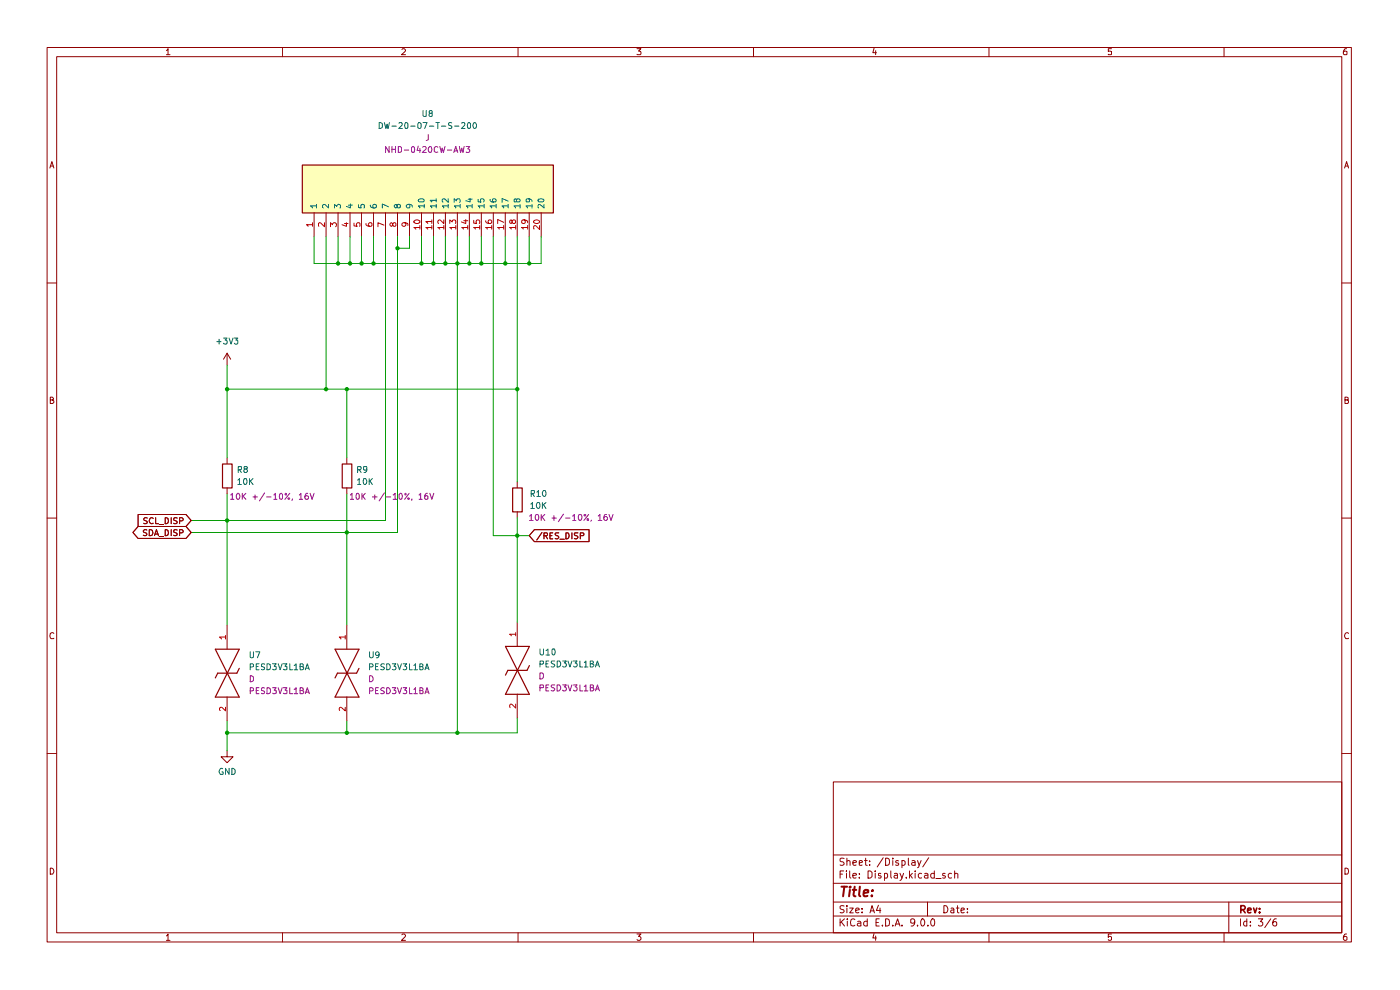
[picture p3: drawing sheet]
<svg xmlns="http://www.w3.org/2000/svg" width="297mm" height="210mm" viewBox="0 0 297 210" stroke-linecap="round" stroke-linejoin="round" font-family="sans-serif">
<g fill="none" stroke="#900000" stroke-width=".21">
<path d="M10 10.1h276.7v189.7h-276.7zM12 12h272.6v185.9h-272.6zM35.3 10.8l.3-.5v1.3M35.3 11.6h.8M59.9 10.1v1.9M85.3 10.5l.1-.2h.4l.2 .5-.8 .8h.8M109.9 10.1v1.9M135.1 10.3h.9l-.5 .5 .4 .1 .1 .5-.2 .2-.7-.1M159.9 10.1v1.9M185.4 10.2l-.2 1h.7M185.8 10.8v.8M209.8 10.1v1.9"/>
<path d="M235.8 10.3h-.7v.6h.7v.6h-.7M259.7 10.1v1.9M285.7 10.3l-.5 .1-.1 .3-.1 .7 .2 .2 .5-.1v-.6l-.5-.1-.2 .3M10.6 35.6l.4-1.3 .4 1.3M10.7 35.2h.6M285.2 35.6l.5-1.3 .4 1.3M285.4 35.2h.6M10 60h2M284.6 60h2.1M10.7 84.8h.5l.1-.3-.2-.3h-.4v1.4h.5l.2-.3v-.2l-.3-.3M285.3 84.8h.6l.1-.4-.7-.2v1.4h.5l.2-.1 .1-.4-.4-.3M10 109.9h2"/>
<path d="M284.6 109.9h2.1M11.4 134.4l-.2-.2-.5 .2-.1 .4 .2 .7 .6-.1M286.1 134.4a.58 .58 0 0 0-.8 .1 .58 .58 0 0 0 .1 .8l.1 .2 .6-.1M10 159.9h2M284.6 159.9h2.1M176.8 165.9h107.8v32h-107.8zM10.7 184.1a.71 .71 0 0 1 .7 .5 .71 .71 0 0 1-.2 .8h-.5zM35.3 198.5l.3-.4v1.4M35.3 199.5h.8M59.9 197.9v1.9M85.3 198.3l.1-.2h.4l.2 .4-.8 1h.8M109.9 197.9v1.9"/>
<path d="M135.1 198.1h.9l-.5 .5h.2l.3 .3v.3l-.3 .3h-.4l-.2-.2M159.9 197.9v1.9M176.8 194.3h107.8M176.8 191.3h107.8M176.8 187.4h107.8M176.8 181.4h107.8M178.2 194.9v1.5M178.2 185.4h.5M178.5 195.6l.7 .8M179 184.7h-.8v1.6M179.1 192.2a.64 .64 0 0 0-.9 .1v.4l.7 .3 .2 .4a.6 .6 0 0 1-.9 .1M179.1 182.1a.64 .64 0 0 0-.9 .1v.4l.7 .3 .2 .4a.6 .6 0 0 1-.9 .2"/>
<path d="M179.2 194.9l-1 .8M179.6 184.7v.2M179.6 185.3v1M179.7 192.1v.2M179.7 182.7v-.1a.36 .36 0 0 1 .6 .2v.8M179.7 182v1.6M179.7 192.6v1M179.7 194.9v.2M179.7 195.4v1M180.3 192.6h.7l-.7 1h.7M180.3 184.7v1.3l.2 .3M180.9 185.8l.8-.2-.1-.3h-.4l-.3 .1 .1 .8h.6"/>
<path d="M180.9 183l.8-.1-.1-.3-.4-.1-.3 .3 .1 .7h.6M181.4 195.1a.59 .59 0 0 0-.8-.1 .59 .59 0 0 0-.2 .7l.1 .6 .4 .1 .5-.1M181.5 193.1l.8-.1-.1-.3-.4-.1-.3 .3v.6l.3 .1 .4-.1M181.9 195.5h.6l.1 .9M182.3 186.1v.2M182.3 185.3v.1M182.3 183l.7-.1-.2-.4-.5 .1v.9h.6M182.6 195.7l-.5 .1-.2 .3 .2 .3 .5-.1M182.9 193.5v.1M182.9 192.7v.2M183.4 182.5h.6M183.6 182v1.5l.4 .1"/>
<path d="M184 195.5h-.6l-.2 .7a.52 .52 0 0 0 .8 .1M184 194.9v1.5M184.1 184.7h.5l.4 .4v.8l-.4 .4h-.5zM184.5 183.4v.2M184.5 182.6v.2M184.6 193.6l.4-1.5 .5 1.5M184.7 193.2h.7M185.4 198l-.2 1h.7M185.7 184.7v.2M185.7 185.3v1M185.8 198.5v1M185.8 195.7h.6"/>
<path d="M186.4 192l-.5 1.1h1M186.5 194.9h-.7v1.5h.7M186.7 192.6v1M186.9 185.3h-.5v.4l.5 .2-.1 .4-.4-.1M187.2 196.3v.1M187.4 181.9l-1.3 2M187.6 185.3h.4l.3 .2-.1 .7h-.6M187.6 185.3v1.5M187.9 194.9h.3a.89 .89 0 0 1 .3 1.4l-.6 .1zM187.9 182a.77 .77 0 0 1 .8 .8 .77 .77 0 0 1-.8 .8zM189 184.7v1.3l.1 .3M189.4 196.3v.1"/>
<path d="M189.4 182v.2M189.4 182.5v1.1M189.7 185.3h.5l.2 .1v.9M189.9 196.4l.5-1.5 .5 1.5M190 196h.8M190.4 185.6l-.5 .1-.2 .2 .2 .4 .5-.1M190.6 182.6l-.4-.1-.2 .3 .6 .3v.4h-.6M190.9 185.3l.4 1M191.3 196.3v.1M191.3 182.6l.5-.1 .2 .3v.5l-.2 .3-.5-.1M191.3 182.5v1.6M191.7 185.3l-.5 1.3-.3 .2"/>
<path d="M192.3 186.1v.2M192.7 182v1.5l.2 .1M193 184.7v1.6M193.1 185.7l.4 .6M193.5 182.6h.6v1M193.5 185.3l-.5 .5M194.1 195.6l-.4 .2-.5-.1 .1-.7 .4-.1 .3 .2a.92 .92 0 0 1-.7 1.3M194.1 184.7v.2M194.1 182.9l-.5 .1-.2 .2 .2 .4 .5-.1M194.1 185.3v1M194.6 196.3v.1M194.6 182.5l.4 1.1"/>
<path d="M195.4 182.5l-.5 1.4-.3 .2M195.5 195l.2-.1a.82 .82 0 0 1 .5 .8 .82 .82 0 0 1-.5 .7 1.1 1.1 0 0 1-.2-1.4zM195.5 185.3h-.4l-.3 .2 .1 .6 .2 .2 .4-.1M196.2 185.3h.4l.2 .1v.9M196.8 191.3v3M196.8 196.3v.1M196.8 185.6l-.5 .1-.2 .2 .2 .4 .5-.1M197 181.9l-1.3 2M197.8 194.9a.89 .89 0 0 1 .3 1.4l-.1 .1a.88 .88 0 0 1-.2-1.5zM198.2 185.3h-.5l-.3 .2v.4l.3 .4 .5-.1M198.2 184.7v1.6M198.5 186.4h1.1"/>
<path d="M200.2 192.1a.77 .77 0 0 1 .9 .8 .77 .77 0 0 1-.9 .7zM200.5 185.3h-.5v.4l.6 .2-.2 .4-.4-.1M201.8 192.7h.5l.1 .9M201.8 185.3h-.4l-.2 .2 .1 .6 .1 .2 .4-.1M202.4 193h-.6l-.1 .3 .1 .3 .6-.1M202.5 185.4l.2-.1 .5 .1v.9M202.5 184.7v1.6M202.9 192.6h.6M203.1 192.1v1.4l.4 .1M203.9 193.1l.7-.1v-.3l-.6-.1-.1 .3v.6l.1 .1 .6-.1M205.2 193.5v.1M205.2 192.7v.2"/>
<path d="M209.8 197.9v1.9M235.8 198.1h-.7v.7l.2-.2 .5 .2-.1 .6-.4 .1-.2-.2M259.7 197.9v1.9M260.7 191.3v6.6M263.1 194.9v1.5M264.5 195.5l-.4-.1-.3 .3v.5l.3 .2 .4-.1M264.5 194.9v1.5M265.3 196.3v.1M265.3 195.5v.2M267 194.9h.9l-.5 .6 .5 .2v.5l-.4 .2h-.4l-.1-.1M269.6 194.9l-1.3 1.9M270.8 194.9a.72 .72 0 0 0-.8 .7v.6a.46 .46 0 0 0 .4 .3 .46 .46 0 0 0 .4-.3v-.6a.52 .52 0 0 0-.8 .1"/>
<path d="M285.3 184.1l.7 .2 .1 .6-.3 .5h-.5zM285.7 198.1l-.5 .1-.1 .3-.1 .7 .2 .3 .5-.2v-.6l-.5-.1-.2 .3"/>
</g>
<path d="M263.2 193l.8-.1 .2-.3-.1-.3-.3-.2h-.6v1.5M263.7 193l.5 .6M264.7 193.1l.7-.1-.1-.3-.4-.1-.2 .3 .1 .6h.5M265.9 192.6l.4 1 .3-1M267.2 193.5v.1M267.2 192.7v.2" fill="none" stroke="#900000" stroke-width=".34"/>
<path d="M178.5 188.1h1.2M179.1 188.1l-.2 2M180.3 188.8l-.2 1.3M180.4 188.1l-.2 .1h.3l-.1-.1-.1 .2M180.9 188.8h.8M181.3 188.1l-.2 1.7v.2l.4 .1M182.4 188.1l-.2 1.7 .3 .3M183.3 189.4l.9-.1v-.5a.67 .67 0 0 0-.9 .2v1h.7M185 189.9v.2M185.1 188.8l.1 .1h-.2l.1-.1-.1 .2" fill="none" stroke="#900000" stroke-width=".42"/>
<path d="M64.1 35h53.2v10.1h-53.2z" fill="#feffba"/>
<g fill="none" stroke="#900000" stroke-width=".21">
<path d="M66.6 45.1v5.1M69.2 45.1v5.1M71.7 45.1v5.1M74.3 45.1v5.1M76.7 45.1v5.1M79.2 45.1v5.1M81.8 45.1v5.1M84.3 45.1v5.1M86.9 45.1v5.1M89.4 45.1v5.1M91.9 45.1v5.1M94.5 45.1v5.1"/>
<path d="M97 45.1v5.1M99.6 45.1v5.1M102.1 45.1v5.1M104.6 45.1v5.1M107.2 45.1v5.1M109.7 45.1v5.1M112.3 45.1v5.1M114.8 45.1v5.1M48.2 74.9v2.6M48.2 74.9l-.8 1.3M48.2 74.9l.7 1.3M48.2 97.1v1.3"/>
<path d="M73.6 97.1v1.3M29.3 111.7h10.2l1.1 1.2-1.1 1.3h-10.2l-1.1-1.3zM29.3 109.1h10.2l1.1 1.3-1.1 1.3h-10.2zM31.2 112.4h-.6l-.2 .2 .1 .3 .6 .2 .1 .3a.48 .48 0 0 1-.8 .1M31.2 109.9l-.5-.1-.2 .3 .1 .2a.57 .57 0 0 1 .6 .7h-.7M31.7 112.4a.65 .65 0 0 1 .7 .6 .65 .65 0 0 1-.7 .6zM32.5 110a.61 .61 0 0 0-.9 .3 .61 .61 0 0 0 .5 .8l.4-.1M32.8 113.6l.4-1.2 .4 1.2M32.9 113.3h.6M33 109.8v1.3h.6M33.8 113.8h.9M33.8 111.3h.9"/>
<path d="M35.1 112.4a.64 .64 0 0 1 .6 .6 .64 .64 0 0 1-.6 .6zM35.1 109.8a.64 .64 0 0 1 .6 .6 .64 .64 0 0 1-.6 .7zM36.3 109.8v1.3M36.3 112.4v1.2M37.6 112.4h-.7v.5l.6 .2 .1 .3-.3 .2-.5-.1M37.6 109.9h-.7v.5l.6 .2 .1 .2-.3 .3-.5-.1M38.1 113l.7-.1 .1-.3-.3-.2h-.5v1.2M38.1 110.5l.7-.1 .1-.3-.3-.3h-.5v1.3M48.2 103.5v1.2M73.6 103.5v1.2M109.7 102.2v1.3M109.7 108.5v1.3"/>
<path d="M113.4 112.4h11.6v2.5h-11.6l-1.1-1.3zM115 112.9l-1.1 1.7M115.4 113.6h.6l.2-.4-.2-.2h-.6v1.3M115.7 113.6l.5 .7M116.7 113.6h.4M117.3 113h-.6v1.3h.6M118.5 113h-.6l-.1 .2 .2 .4h.3l.2 .3-.2 .4-.5-.1M118.8 114.4h.9M120.1 113a.65 .65 0 0 1 .6 .6 .65 .65 0 0 1-.4 .7h-.2zM121.3 113v1.3M122.6 113h-.7v.5l.4 .1 .3 .4-.3 .3-.5-.1M123.1 113.6h.6l.2-.4-.2-.2h-.6v1.3"/>
<path d="M48.2 132.6v5.1M73.6 132.6v5.1M109.7 132v5.1M48.2 159.3v1.2h1.2l-1.2 1.3-1.3-1.3h1.3M48.2 147.8v5.1M73.6 147.8v5.1M109.7 147.2v5.1"/>
</g>
<path d="M64.1 35h53.3v10.2h-53.3zM47.2 98.4h2v5.1h-2zM72.6 98.4h2v5.1h-2zM108.8 103.5h2v5.1h-2zM45.7 137.7h5.1l-5.1 10.2h5.1zM71.1 137.7h5.1l-5.1 10.2h5.1zM107.2 137.1h5.1l-5.1 10.2h5.1zM50.8 141.8l-.6 1h-4l-.5 1M76.2 141.8l-.6 1h-4l-.5 1M112.3 141.2l-.5 1h-4.1l-.5 1" fill="none" stroke="#900000" stroke-width=".25"/>
<g fill="none" stroke="#b80000" stroke-width=".21">
<path d="M66.3 47.7h-1.3l.4 .3M66.3 47.2v.8M68.8 47.2v.9l-.9-.9-.3 .2v.6M70.1 48.1v-.9l.4 .5 .3-.5h.3l.3 .3-.2 .6M73.1 47.4h.7M73.5 47.2v.8l-.9-.3M75.1 47.3v.6l.7 .1-.2-.2v-.3l.3-.3h.3l.2 .2-.1 .6M77.6 47.4a.58 .58 0 0 0 .6 .6h.5l.2-.2v-.4l-.2-.2h-.3l-.3 .3v.3l.3 .2M81.4 47.8l-1.2-.6v.9M83.3 47.5l.3-.3 .4 .2v.4l-.2 .2-.4-.1-.1-.4-.2-.3-.4 .3v.3l.3 .2 .3-.2M85.9 47.2l.2 .3v.3l-.2 .2h-.4l-.2-.2v-.3a.9 .9 0 0 1 1.2 0v.3M87.9 46.8h.1a.87 .87 0 0 1 1.1 0v.4a.76 .76 0 0 1-1.3-.2z"/>
<path d="M89.1 48.3h-1.3l.4 .3M89.1 47.8v.8M91.6 48.3h-1.3l.5 .3M91.6 47h-1.3l.5 .4M91.6 46.7v.7M91.6 47.8v.8M94.1 48.3h-1.2l.4 .3M94.1 46.7v.7l-.8-.7-.4 .2v.3l.1 .2M94.1 47.8v.8M95.4 47.4v-.7l.5 .4 .1-.4h.6v.7M96.7 48.3h-1.3l.4 .3M96.7 47.8v.8"/>
<path d="M98.4 46.8h.8M98.8 46.6v.8l-.9-.3M99.2 48.3h-1.2l.3 .3M99.2 47.8v.8M100.5 46.7v.6l.6 .1v-.7h.6v.7M101.8 48.3h-1.3l.3 .3M101.8 47.8v.8M103 46.8a.72 .72 0 0 0 .6 .6 .72 .72 0 0 0 .7-.2l-.1-.5a.42 .42 0 0 0-.5 .1 .42 .42 0 0 0-.1 .5l.2 .1M104.3 48.3h-1.3l.4 .3M104.3 47.8v.8M106.8 48.3h-1.2l.3 .3M106.8 47.2l-1.2-.6v.8"/>
<path d="M106.8 47.8v.8M108.6 46.9l.3-.2h.2l.3 .2-.1 .4-.4 .1-.3-.2v-.4l-.1-.1h-.3v.6l.3 .1 .1-.2M109.4 48.3h-1.3l.4 .3M109.4 47.8v.8M111.2 46.7l.2 .1-.1 .5a.42 .42 0 0 1-.5 0 .42 .42 0 0 1-.1-.6h.7l.4 .1 .1 .4M111.9 48.3h-1.2l.3 .3M111.9 47.8v.8M113.3 46.8a.61 .61 0 0 1 .7-.2 .61 .61 0 0 1 .4 .6 .61 .61 0 0 1-.7 .3 .61 .61 0 0 1-.4-.7zM114.5 47.8v.9l-1-.9-.3 .3 .1 .5M47.8 135.1h-1.2l.4 .5M47.8 134.8v.8M73.2 135.1h-1.2l.3 .5"/>
<path d="M73.2 134.8v.8M109.4 134.5h-1.3l.4 .4M109.4 134.2v.7M47.8 150v.8l-.8-.8-.4 .3 .1 .4M73.2 150v.8l-.9-.8-.3 .3 .1 .4M109.4 149.4v.8l-.9-.8-.4 .2 .1 .5"/>
</g>
<g fill="none" stroke="#006665" stroke-width=".21">
<path d="M67.1 43.7h-1.2l.4 .4M67.1 43.3v.8M69.7 43.3v.8l-.9-.8-.4 .3v.3l.2 .2M71 44.1v-.8l.5 .5 .2-.5h.4l.1 .2-.1 .6M73.9 43.5h.9M74.3 43.3v.8l-.8-.3M76 43.4v.6l.6 .1v-.7h.6v.7M78.6 43.5a.76 .76 0 0 0 1.2 .4v-.5a.42 .42 0 0 0-.6 .1 .42 .42 0 0 0 0 .5l.1 .1M82.4 43.9l-1.3-.6v.8M84.2 43.6l.3-.3 .4 .2v.4l-.2 .2-.5-.2v-.3l-.2-.3-.3 .3v.3l.2 .2 .3-.2M86.8 43.3l.2 .2v.4l-.2 .2h-.4l-.2-.2v-.3a.92 .92 0 0 1 1.2-.1l.1 .4M88.7 42.4a.9 .9 0 0 1 1.3 0l-.3 .4h-.7z"/>
<path d="M90 43.7h-1.3l.4 .4M90 43.3v.8M92.5 43.7h-1.2l.3 .4M92.5 42.5h-1.2l.3 .3M92.5 42.2v.6M92.5 43.3v.8M95.1 43.7h-1.3l.3 .4M95.1 42.2v.7l-1-.7-.3 .2 .2 .4M95.1 43.3v.8M96.4 42.9v-.7l.5 .4v-.4h.6v.7M97.6 43.7h-1.2l.3 .4M97.6 43.3v.8"/>
<path d="M99.3 42.2h.9M99.7 42.1v.7l-.9-.2M100.2 43.7h-1.3l.3 .4M100.2 43.3v.8M101.4 42.2v.6h.6l-.1-.6h.3h.4v.6M102.7 43.7h-1.3l.4 .4M102.7 43.3v.8M104 42.2l.1 .5 .2 .1h.9v-.6h-.7v.6h.2M105.2 43.7h-1.2l.3 .4M105.2 43.3v.8M107.8 43.7h-1.3l.3 .4M107.8 42.7l-1.3-.6v.8"/>
<path d="M107.8 43.3v.8M109.6 42.4l.2-.2h.3l.2 .2-.1 .4h-.5l-.1-.1v-.5h-.5v.6h.4l.1-.1M110.3 43.7h-1.2l.3 .4M110.3 43.3v.8M112.1 42.2l.3 .2-.1 .4h-.6v-.6h.6a.58 .58 0 0 1 .6 .6M112.9 43.7h-1.3l.3 .4M112.9 43.3v.8M114.2 42.2h1l.2 .4-.3 .2h-.7l-.3-.2zM115.4 43.3v.8l-.9-.8-.4 .3 .1 .5"/>
</g>
<g fill="none" stroke="#009a00" stroke-width=".21">
<path d="M66.6 50.2v5.7h48.2v-5.7M69.2 50.2v32.3M71.7 50.2v5.7M74.3 50.2v5.7M76.7 50.2v5.7M79.2 50.2v5.7M81.8 50.2v60.2h-41.2M84.3 50.2v62.7h-43.7M86.9 50.2v2.5h-2.6M89.4 50.2v5.7M91.9 50.2v5.7M94.5 50.2v5.7"/>
<path d="M97 50.2v105.2M99.6 50.2v5.7M102.1 50.2v5.7M104.6 50.2v63.4h7.7M107.2 50.2v5.7M109.7 50.2v52M112.3 50.2v5.7M48.2 77.5v19.6M48.2 82.5h61.5M73.6 82.5v14.6M48.2 104.7v27.9M73.6 104.7v27.9"/>
<path d="M109.7 109.8v22.2M48.2 152.9v6.4M73.6 152.9v2.5M109.7 152.3v3.1h-61.5"/>
</g>
<g fill="#009a00">
<circle cx="48.2" cy="155.4" r=".47"/>
<circle cx="73.6" cy="155.4" r=".47"/>
<circle cx="48.2" cy="82.5" r=".47"/>
<circle cx="73.6" cy="82.5" r=".47"/>
<circle cx="69.2" cy="82.5" r=".47"/>
<circle cx="48.2" cy="110.4" r=".47"/>
<circle cx="94.5" cy="55.9" r=".47"/>
<circle cx="91.9" cy="55.9" r=".47"/>
<circle cx="89.4" cy="55.9" r=".47"/>
<circle cx="102.1" cy="55.9" r=".47"/>
<circle cx="97" cy="55.9" r=".47"/>
<circle cx="112.3" cy="55.9" r=".47"/>
<circle cx="107.2" cy="55.9" r=".47"/>
<circle cx="99.6" cy="55.9" r=".47"/>
<circle cx="84.3" cy="52.7" r=".47"/>
<circle cx="79.2" cy="55.9" r=".47"/>
<circle cx="76.7" cy="55.9" r=".47"/>
<circle cx="109.7" cy="113.6" r=".47"/>
<circle cx="73.6" cy="112.9" r=".47"/>
<circle cx="109.7" cy="82.5" r=".47"/>
<circle cx="97" cy="155.4" r=".47"/>
<circle cx="74.3" cy="55.9" r=".47"/>
<circle cx="71.7" cy="55.9" r=".47"/>
</g>
<g fill="none" stroke="#910089" stroke-width=".21">
<path d="M82.5 31.1v1.2l-.7-1.2v1.2M83.1 31.1v1.2M83.1 31.7h.8M83.9 31.1v1.2M84.5 31.1a.52 .52 0 0 1 .7 .3v.7l-.7 .2zM85.8 31.8h.9M87.5 31.1a.75 .75 0 0 1 .2 1.2l-.4-.2v-.8zM88.7 31l-.2 .9h.7M89.1 31.5v.8M89.7 31.2l.1-.1h.4l.2 .3-.1 .3-.7 .6h.8M90.8 28.5v1.1l-.4 .2M91.2 31.1a.71 .71 0 0 1 .4 .6 .71 .71 0 0 1-.3 .6 .69 .69 0 0 1-.5-.6 .69 .69 0 0 1 .4-.6z"/>
<path d="M92.9 31.2l-.4-.1-.4 .3v.7l.4 .2h.4M93.3 31.1l.3 1.2 .2-.9 .3 .9 .3-1.2M94.9 31.8h.9M96.3 32.3l.4-1.2 .4 1.2M96.4 32h.6M97.5 31.1l.2 1.2 .3-.9 .2 .9 .3-1.2M98.9 31.1h.8l-.5 .5 .4 .1v.6h-.7M48.9 105l.4-.4v1.3M48.9 105.9h.7M50.3 104.7a.6 .6 0 0 1 .7 .5 .6 .6 0 0 1-.5 .7l-.4-.5zM51.4 104.6v1.3M51.6 105.2l.6 .7"/>
<path d="M52.2 104.6l-.8 .8M53.7 105.4h.9M54.1 105v.9M56.1 104.6l-1.1 1.7M56.6 105.4h.9M58.1 105l.3-.4v1.3M58.1 105.9h.7M59.4 104.8l.3-.2 .2 .3v.8l-.2 .2-.3-.1zM60.6 104.6l.2 .1v.3h-.3v-.2zM61 105.7l.2-.1 .3 .1-.3 .2zM61.5 104.6l-1 1.3M62.1 105.8l-.2 .3"/>
<path d="M63.5 105l.3-.4v1.3M63.5 105.9h.7M65.3 104.6a.72 .72 0 0 0-.6 .6 .72 .72 0 0 0 .2 .7l.5-.1a.42 .42 0 0 0-.1-.5 .42 .42 0 0 0-.5-.1l-.1 .2M65.8 104.6l.4 1.3 .4-1.3M74.3 105l.4-.4v1.3M74.3 105.9h.7M75.8 104.6l.4 .3v.8l-.4 .2a.9 .9 0 0 1 0-1.3zM76.8 104.6v1.3M77 105.2l.5 .7M77.5 104.6l-.7 .8M79 105.4h1M79.5 105v.9"/>
<path d="M81.5 104.6l-1.1 1.7M81.9 105.4h1M83.4 105l.4-.4v1.3M83.4 105.9h.8M84.9 104.6a.75 .75 0 0 1 .2 1.3l-.4-.2v-.8zM86 104.6l.2 .2-.1 .2-.2-.2zM86.4 105.7l.2-.1 .2 .1-.2 .2zM86.8 104.6l-.9 1.3M87.4 105.8l-.1 .3M88.9 105l.3-.4v1.3M88.9 105.9h.7M90.7 104.6a.72 .72 0 0 0-.6 .6 .72 .72 0 0 0 .2 .7l.5-.1v-.6h-.5l-.2 .2"/>
<path d="M91.2 104.6l.4 1.3 .4-1.3M112.4 109.5l.3-.4v1.3M112.4 110.4h.7M113.6 109.3l.2-.2h.3a.82 .82 0 0 1-.2 1.3 .85 .85 0 0 1-.3-1.1zM114.8 109.1v1.3M115 109.6l.6 .8M115.6 109.1l-.8 .7M117.1 109.9h.9M117.5 109.4v1M119.5 109.1l-1.1 1.6M120 109.9h.9M121.5 109.5l.3-.4v1.3"/>
<path d="M121.5 110.4h.7M122.9 109.1h.4a.82 .82 0 0 1-.3 1.3 .89 .89 0 0 1-.1-1.3zM124 109.1h.2l.1 .2-.2 .2-.2-.2zM124.5 110.1l.2-.1 .2 .2-.2 .2-.2-.1zM124.9 109.1l-1 1.3M125.5 110.3l-.2 .3M126.9 109.5l.4-.4v1.3M126.9 110.4h.8M128.7 109.1l-.4 .1a.92 .92 0 0 0 .1 1.2h.2l.3-.2v-.4l-.3-.2h-.2l-.3 .2M129.2 109.1l.4 1.3 .4-1.3M53.1 143.3h.2l.5 .4v.7l-.5 .2h-.2zM53.1 146.6l.7-.1v-.5l-.7-.1v1.3"/>
<path d="M54.4 146.5h.4M54.9 145.9h-.5v1.3h.5M56.1 146l-.5-.1-.1 .1v.4l.6 .4-.2 .4-.4-.1M56.6 145.9a.65 .65 0 0 1 .8 .6 .65 .65 0 0 1-.8 .7zM57.8 145.9h.8l-.4 .5 .4 .1v.6h-.8M59 145.9l.4 1.3 .5-1.3M60.1 145.9h.8l-.4 .5 .4 .1v.6h-.8M61.5 145.9v1.3h.6M62.4 146.2l.4-.3v1.3M62.4 147.2h.8M63.7 146.5h.6v-.5l-.6-.1v1.3h.5l.2-.5-.3-.2M64.8 147.2l.4-1.3 .4 1.3"/>
<path d="M64.9 146.8h.6M78.4 143.3a.65 .65 0 0 1 .8 .7 .65 .65 0 0 1-.8 .6zM78.4 146.6l.7-.1 .1-.4-.3-.2h-.5v1.3M79.7 146.5h.4M80.3 145.9h-.6v1.3h.6M81.5 146l-.5-.1-.2 .2 .1 .3a.57 .57 0 0 1 .5 .7h-.6M82 145.9a.65 .65 0 0 1 .8 .6 .65 .65 0 0 1-.8 .7zM83.2 145.9h.8l-.4 .5 .3 .1v.6h-.7M84.3 145.9l.5 1.3 .4-1.3M85.5 145.9h.8l-.4 .5 .3 .1v.6h-.7M86.9 145.9v1.3h.6M87.8 146.2l.3-.3v1.3"/>
<path d="M87.8 147.2h.8M89.1 146.5h.5l.1-.4-.2-.2h-.4v1.3h.5l.1-.1v-.5l-.2-.1M90.2 147.2l.4-1.3 .4 1.3M90.3 146.8h.5M114.6 142.7h.5a.72 .72 0 0 1 .2 .9 .72 .72 0 0 1-.7 .4zM114.6 145.9h.6v-.6h-.6v1.3M115.8 145.9h.4M116.4 145.3h-.6v1.3h.6M117.7 145.3h-.6l-.2 .2 .3 .4h.2l.3 .2-.3 .5-.5-.1M118.2 145.3h.5a.72 .72 0 0 1 .2 .8 .72 .72 0 0 1-.7 .5zM119.4 145.3h.7l-.4 .4 .4 .3v.5l-.6 .1-.1-.2M120.5 145.3l.4 1.3 .4-1.3"/>
<path d="M121.7 145.3h.7l-.4 .4 .4 .3-.1 .5-.5 .1-.1-.2M123 145.3v1.3h.6M124 145.6l.3-.3v1.3M124 146.6h.7M125.2 145.9h.4l.3-.4-.2-.2h-.5v1.3h.5l.3-.5-.4-.2M126.3 146.6l.4-1.3 .5 1.3M126.4 146.1h.6"/>
</g>
<g fill="none" stroke="#006665" stroke-width=".21">
<path d="M80.4 26l.6 .2 .1 .1v.7l-.4 .3h-.3zM81.5 26l.4 1.3 .2-1 .2 1 .3-1.3M83.1 26.8h1M84.7 26.2l.4-.2 .2 .3-.7 1h.7M86.1 26l.4 .2v.8l-.4 .3a.9 .9 0 0 1 0-1.3zM87.1 26.8h1M88.9 26l.4 .2v.8l-.2 .3-.5-.3v-.8zM89.7 26h.9l-.5 1.3M89.7 23.5v1l.3 .2 .4-.1v-1.1M91.1 26.8h.9M91.3 24l-.3-.3 .1-.2h.4l.2 .4-.2 .1h-.4l-.1 .2 .1 .4 .2 .1 .4-.1v-.5l-.2-.1M92.5 26h.7"/>
<path d="M92.9 26v1.3M93.6 26.8h1M95.8 26.1l-.4-.1-.2 .2v.4l.6 .2v.4h-.6M96.4 26.8h1M98 26.2l.4-.2 .2 .3-.7 1h.7M99.4 26l.4 .2v.8l-.4 .3a.9 .9 0 0 1 0-1.3zM100.5 26.1a.6 .6 0 0 1 .7 .5 .6 .6 0 0 1-.5 .7l-.4-.5zM46 72.5h.9M46.5 72v1M47.4 71.7h.8l-.4 .4 .4 .2v.5l-.2 .2h-.4l-.2-.2M48.6 71.7l.4 1.3 .4-1.3M49.7 71.7h.8l-.5 .4 .5 .2v.5l-.2 .2h-.4l-.2-.2"/>
<path d="M50.5 99.7l.6-.1 .1-.5-.7-.1v1.2M50.8 99.7l.4 .5M52 99.5l-.3-.3 .1-.2h.5l.2 .2-.2 .2a.51 .51 0 0 0-.5 .2 .51 .51 0 0 0 0 .6h.4l.3-.2v-.3l-.3-.2M75.9 99.7l.6-.1v-.6h-.6v1.2M76.2 99.7l.4 .5M77.8 99.5v.2h-.2h-.5v-.6h.7v.8l-.3 .3h-.3M50.5 101.9l.3-.4v1.3M50.5 102.8h.7M51.8 101.5h.4a.76 .76 0 0 1-.2 1.3l-.2-.2a.87 .87 0 0 1 0-1.1zM52.9 101.5v1.3M53.1 102l.6 .8M53.7 101.5l-.8 .7"/>
<path d="M75.9 101.9l.3-.4v1.3M75.9 102.8h.6M77.1 101.6l.1-.1a.65 .65 0 0 1 .6 .6 .65 .65 0 0 1-.4 .7l-.3-.2-.1-.3zM78.3 101.5v1.3M78.5 102l.5 .8M79 101.5l-.7 .7M112.6 106.9l.3-.3v1.3M112.6 107.9h.8M112.7 104.7h.5l.2-.1v-.5h-.7v1.2M112.9 104.7l.5 .6M113.9 106.8l.1-.2h.4a.82 .82 0 0 1-.3 1.3 .85 .85 0 0 1-.2-1.1zM113.9 104.4l.3-.3v1.2"/>
<path d="M113.9 105.3h.7M115.1 106.6v1.3M115.2 104.1h.5a.82 .82 0 0 1-.3 1.2 .81 .81 0 0 1-.2-1.2zM115.3 107.1l.5 .8M115.8 106.6l-.7 .7M53.1 138.3v1.1l.2 .1 .5-.1v-1.1M54.3 138.3h.8l-.5 1.2M78.4 138.3v1l.3 .2h.2l.3-.2v-1M80.4 138.9l-.1 .1h-.5l-.1-.1v-.4l.2-.2h.3a.92 .92 0 0 1 .1 1.1l-.5 .1M114.6 137.7v1l.2 .2h.3l.2-.2v-1M115.8 138l.4-.3v1.2M115.8 138.9h.8"/>
<path d="M117.2 137.8l.4-.1a.82 .82 0 0 1-.3 1.2l-.2-.2zM53.1 141.5l.7-.1v-.4l-.7-.2v1.3M54.4 141.4h.4M54.9 140.8h-.5v1.3h.5M56.1 140.9l-.5-.1-.1 .2v.3l.6 .4-.2 .4-.4-.1M56.6 140.8a.65 .65 0 0 1 .8 .6 .65 .65 0 0 1-.8 .7zM57.8 140.8h.8l-.4 .5 .4 .1v.6h-.8M59 140.8l.4 1.3 .5-1.3M60.1 140.8h.8l-.4 .5 .4 .1v.6h-.8M61.5 140.8v1.3h.6M62.4 141.1l.4-.3v1.3M62.4 142.1h.8"/>
<path d="M63.7 141.4h.6v-.5l-.6-.1v1.3h.5l.2-.5-.3-.2M64.8 142.1l.4-1.3 .4 1.3M64.9 141.7h.6M78.4 141.5l.7-.1 .1-.3-.3-.3h-.5v1.3M79.7 141.4h.4M80.3 140.8h-.6v1.3h.6M81.5 140.9l-.5-.1-.2 .3 .1 .2a.57 .57 0 0 1 .5 .7h-.6M82 140.8a.65 .65 0 0 1 .8 .6 .65 .65 0 0 1-.8 .7zM83.2 140.8h.8l-.4 .5 .3 .1v.6h-.7M84.3 140.8l.5 1.3 .4-1.3M85.5 140.8h.8l-.4 .5 .3 .1v.6h-.7M86.9 140.8v1.3h.6"/>
<path d="M87.8 141.1l.3-.3v1.3M87.8 142.1h.8M89.1 141.4h.5l.1-.3-.2-.3h-.4v1.3h.5l.1-.1v-.4l-.2-.2M90.2 142.1l.4-1.3 .4 1.3M90.3 141.7h.5M114.6 140.9l.6-.1v-.6h-.6v1.3M115.8 140.8h.4M116.4 140.2h-.6v1.3h.6M117.7 140.2h-.6l-.2 .3 .3 .3 .3 .1 .2 .3-.3 .3-.5-.1M118.2 140.2h.5a.72 .72 0 0 1 .2 .8 .72 .72 0 0 1-.7 .5zM119.4 140.2h.7l-.4 .4 .4 .3v.5l-.6 .1-.1-.2M120.5 140.2l.4 1.3 .4-1.3"/>
<path d="M121.7 140.2h.7l-.4 .4 .4 .3-.1 .5-.5 .1-.1-.2M123 140.2v1.3h.6M124 140.5l.3-.3v1.3M124 141.5h.7M125.2 140.8h.4l.3-.3-.2-.3h-.5v1.3h.5l.3-.4-.4-.3M126.3 141.5l.4-1.3 .5 1.3M126.4 141.1h.6M47.2 163.1a.66 .66 0 0 0-.7 .3 .66 .66 0 0 0 .2 .9l.6-.1v-.5h-.2M48.6 163v1.3l-.8-1.3v1.3M49.2 163h.2l.5 .3v.7l-.3 .3h-.4z"/>
</g>
</svg>
